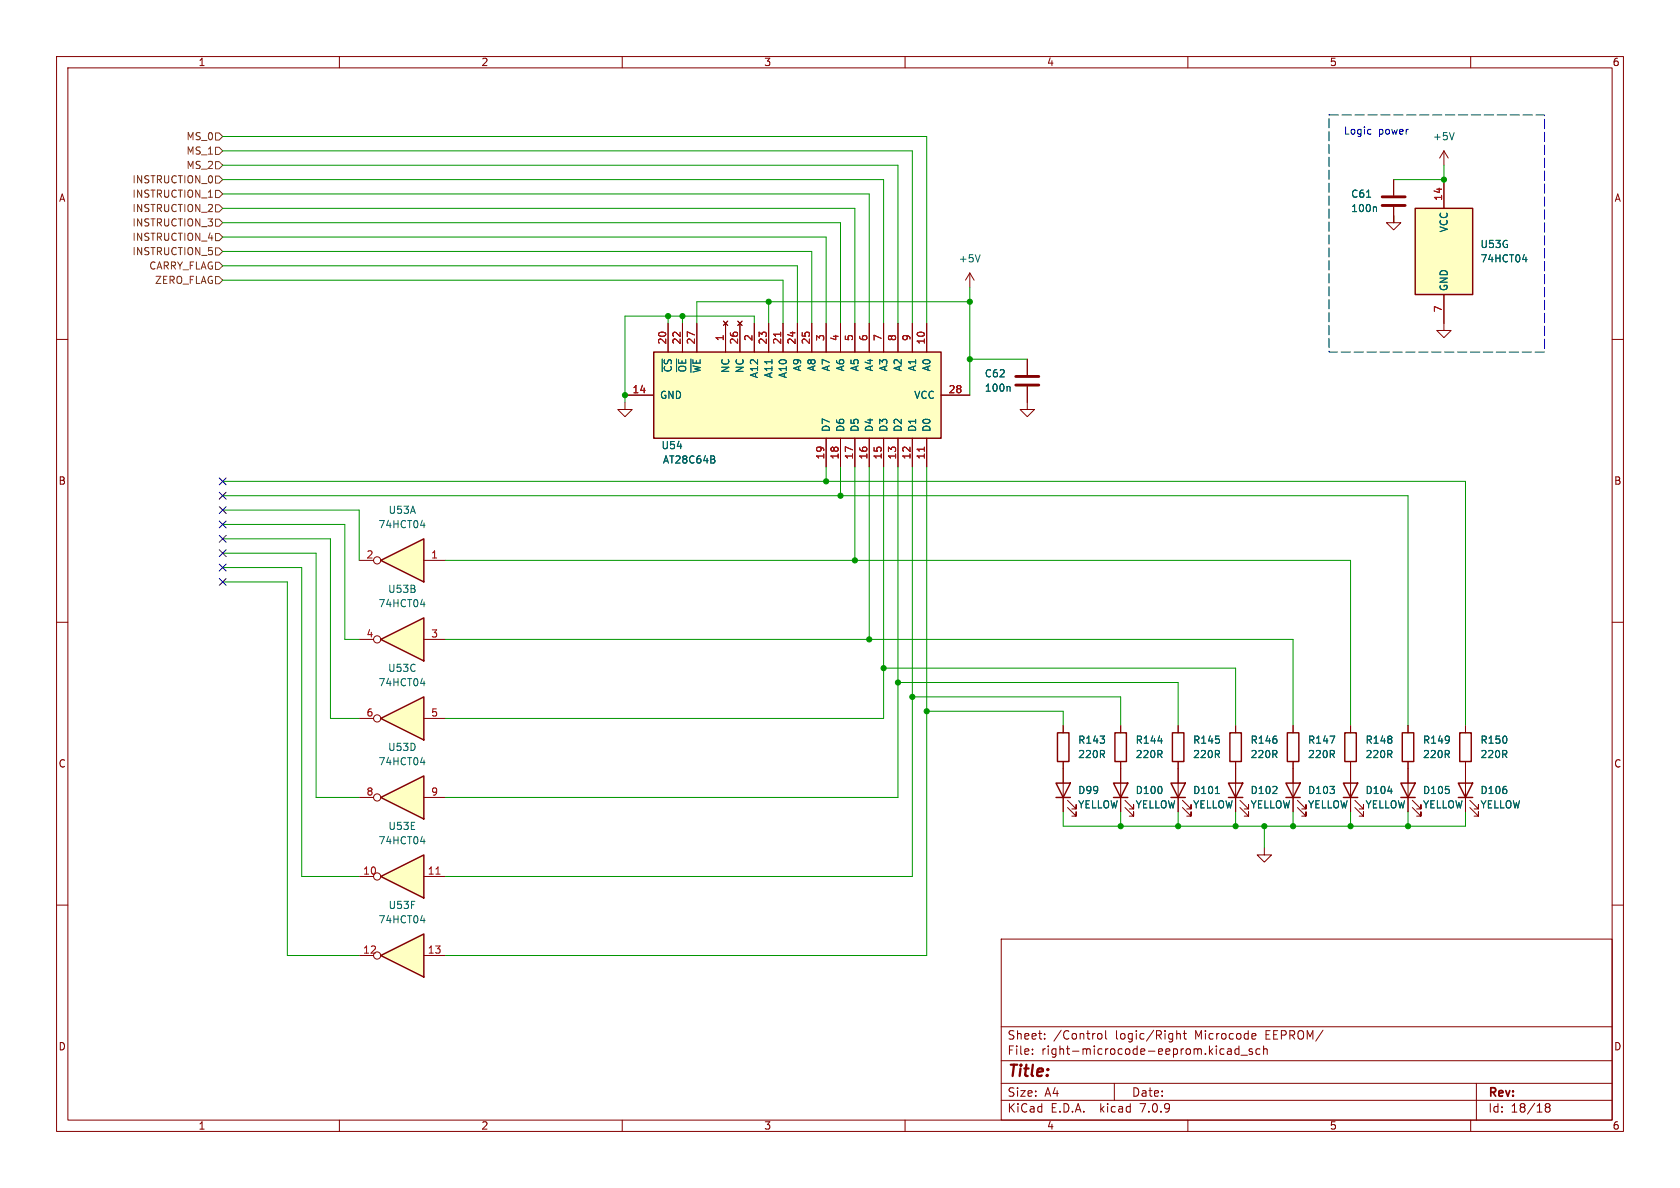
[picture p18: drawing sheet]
<svg xmlns="http://www.w3.org/2000/svg" width="297mm" height="210mm" viewBox="0 0 297 210" stroke-linecap="round" stroke-linejoin="round" font-family="sans-serif">
<defs><g id="words">
<text font-size="2.8" fill="#840000" x="178" y="190.9">Title:</text>
<g font-size="2.1" fill="#840000">
<text x="178" y="184">Sheet:</text>
<text x="186.2" y="184">/Control</text>
<text x="197.2" y="184">logic/Right</text>
<text x="211.4" y="184">Microcode</text>
<text x="224" y="184">EEPROM/</text>
<text x="178" y="186.7">File:</text>
<text x="184.1" y="186.7">right-microcode-eeprom.kicad_sch</text>
<text x="178" y="196.9">KiCad</text>
<text x="178" y="194.1">Size:</text>
<text x="184.7" y="194.1">A4</text>
<text x="185.7" y="196.9">E.D.A.</text>
<text x="194.6" y="196.9">kicad</text>
<text x="200" y="194.1">Date:</text>
<text x="201.8" y="196.9">7.0.9</text>
<text x="263" y="194.3">Rev:</text>
<text x="263" y="196.9">Id:</text>
<text x="267.1" y="196.9">18/18</text>
</g>
<g font-size="1.8" fill="#840000">
<text x="35" y="11.9">1</text>
<text x="85" y="11.9">2</text>
<text x="135" y="11.9">3</text>
<text x="185" y="11.9">4</text>
<text x="235" y="11.9">5</text>
<text x="285" y="11.9">6</text>
<text x="10.3" y="35.9">A</text>
<text x="285.3" y="35.9">A</text>
<text x="10.3" y="85.9">B</text>
<text x="285.3" y="85.9">B</text>
<text x="10.3" y="135.9">C</text>
<text x="285.3" y="135.9">C</text>
<text x="10.3" y="185.9">D</text>
<text x="285.3" y="185.9">D</text>
<text x="35" y="199.9">1</text>
<text x="85" y="199.9">2</text>
<text x="135" y="199.9">3</text>
<text x="185" y="199.9">4</text>
<text x="235" y="199.9">5</text>
<text x="285" y="199.9">6</text>
</g>
<g font-size="1.8" fill="#0000c2">
<text x="237.5" y="23.9">Logic</text>
<text x="243.7" y="23.9">power</text>
</g>
<g font-size="1.8" fill="#725600">
<text x="32.9" y="25">MS_0</text>
<text x="32.9" y="27.5">MS_1</text>
<text x="23.3" y="35.2">INSTRUCTION_1</text>
<text x="23.3" y="32.6">INSTRUCTION_0</text>
<text x="32.9" y="30.1">MS_2</text>
<text x="23.3" y="40.2">INSTRUCTION_3</text>
<text x="23.3" y="37.7">INSTRUCTION_2</text>
<text x="23.3" y="45.3">INSTRUCTION_5</text>
<text x="23.3" y="42.8">INSTRUCTION_4</text>
<text x="26.3" y="47.9">CARRY_FLAG</text>
<text x="27.3" y="50.4">ZERO_FLAG</text>
</g>
<g font-size="1.8" fill="#006464">
<text x="253.2" y="25">+5V</text>
<text x="238.8" y="35.2">C61</text>
<text x="238.8" y="37.7">100n</text>
<text x="256.1" y="41.2" transform="rotate(-90 256.1 41.2)">VCC</text>
<text x="169.4" y="46.6">+5V</text>
<text x="261.6" y="44">U53G</text>
<text x="261.6" y="46.6">74HCT04</text>
<text x="256.1" y="51.6" transform="rotate(-90 256.1 51.6)">GND</text>
<text x="119" y="65.9" transform="rotate(-90 119 65.9)">~{CS}</text>
<text x="121.5" y="65.9" transform="rotate(-90 121.5 65.9)">~{OE}</text>
<text x="141.8" y="65.7" transform="rotate(-90 141.8 65.7)">A9</text>
<text x="144.4" y="65.7" transform="rotate(-90 144.4 65.7)">A8</text>
<text x="146.9" y="65.7" transform="rotate(-90 146.9 65.7)">A7</text>
<text x="149.5" y="65.7" transform="rotate(-90 149.5 65.7)">A6</text>
<text x="152" y="65.7" transform="rotate(-90 152 65.7)">A5</text>
<text x="154.5" y="65.7" transform="rotate(-90 154.5 65.7)">A4</text>
<text x="157.1" y="65.7" transform="rotate(-90 157.1 65.7)">A3</text>
<text x="159.6" y="65.7" transform="rotate(-90 159.6 65.7)">A2</text>
<text x="162.2" y="65.7" transform="rotate(-90 162.2 65.7)">A1</text>
<text x="164.7" y="65.7" transform="rotate(-90 164.7 65.7)">A0</text>
<text x="116.6" y="70.7">GND</text>
<text x="124.1" y="66" transform="rotate(-90 124.1 66)">~{WE}</text>
<text x="129.1" y="66" transform="rotate(-90 129.1 66)">NC</text>
<text x="131.7" y="66" transform="rotate(-90 131.7 66)">NC</text>
<text x="134.2" y="67" transform="rotate(-90 134.2 67)">A12</text>
<text x="136.8" y="67" transform="rotate(-90 136.8 67)">A11</text>
<text x="139.3" y="67" transform="rotate(-90 139.3 67)">A10</text>
<text x="161.5" y="70.7">VCC</text>
<text x="174" y="69.4">100n</text>
<text x="174" y="66.9">C62</text>
<text x="146.9" y="76.5" transform="rotate(-90 146.9 76.5)">D7</text>
<text x="149.5" y="76.5" transform="rotate(-90 149.5 76.5)">D6</text>
<text x="152" y="76.5" transform="rotate(-90 152 76.5)">D5</text>
<text x="154.5" y="76.5" transform="rotate(-90 154.5 76.5)">D4</text>
<text x="157.1" y="76.5" transform="rotate(-90 157.1 76.5)">D3</text>
<text x="159.6" y="76.5" transform="rotate(-90 159.6 76.5)">D2</text>
<text x="162.2" y="76.5" transform="rotate(-90 162.2 76.5)">D1</text>
<text x="164.7" y="76.5" transform="rotate(-90 164.7 76.5)">D0</text>
<text x="116.8" y="79.6">U54</text>
<text x="117.1" y="82.1">AT28C64B</text>
<text x="66.8" y="93.6">74HCT04</text>
<text x="68.6" y="91">U53A</text>
<text x="66.8" y="107.5">74HCT04</text>
<text x="68.5" y="105">U53B</text>
<text x="68.5" y="119">U53C</text>
<text x="66.8" y="121.5">74HCT04</text>
<text x="190.5" y="131.7">R143</text>
<text x="200.7" y="131.7">R144</text>
<text x="210.8" y="131.7">R145</text>
<text x="221" y="131.7">R146</text>
<text x="231.1" y="131.7">R147</text>
<text x="241.3" y="131.7">R148</text>
<text x="251.5" y="131.7">R149</text>
<text x="261.6" y="131.7">R150</text>
<text x="66.8" y="135.5">74HCT04</text>
<text x="68.5" y="132.9">U53D</text>
<text x="190.5" y="134.2">220R</text>
<text x="200.7" y="134.2">220R</text>
<text x="210.8" y="134.2">220R</text>
<text x="221" y="134.2">220R</text>
<text x="231.1" y="134.2">220R</text>
<text x="241.3" y="134.2">220R</text>
<text x="251.5" y="134.2">220R</text>
<text x="261.6" y="134.2">220R</text>
<text x="190.5" y="143.1">YELLOW</text>
<text x="190.5" y="140.6">D99</text>
<text x="200.7" y="140.6">D100</text>
<text x="200.7" y="143.1">YELLOW</text>
<text x="210.8" y="140.6">D101</text>
<text x="210.8" y="143.1">YELLOW</text>
<text x="221" y="140.6">D102</text>
<text x="221" y="143.1">YELLOW</text>
<text x="231.1" y="140.6">D103</text>
<text x="231.1" y="143.1">YELLOW</text>
<text x="241.3" y="140.6">D104</text>
<text x="241.3" y="143.1">YELLOW</text>
<text x="251.5" y="140.6">D105</text>
<text x="251.5" y="143.1">YELLOW</text>
<text x="261.6" y="140.6">D106</text>
<text x="261.6" y="143.1">YELLOW</text>
<text x="66.8" y="149.5">74HCT04</text>
<text x="68.6" y="146.9">U53E</text>
<text x="68.6" y="160.9">U53F</text>
<text x="66.8" y="163.4">74HCT04</text>
</g>
<g font-size="1.8" fill="#a90000">
<text x="255" y="35.6" transform="rotate(-90 255 35.6)">14</text>
<text x="255" y="55.3" transform="rotate(-90 255 55.3)">7</text>
<text x="117.9" y="61" transform="rotate(-90 117.9 61)">20</text>
<text x="120.4" y="61" transform="rotate(-90 120.4 61)">22</text>
<text x="122.9" y="61" transform="rotate(-90 122.9 61)">27</text>
<text x="128" y="60.4" transform="rotate(-90 128 60.4)">1</text>
<text x="130.6" y="61" transform="rotate(-90 130.6 61)">26</text>
<text x="133.1" y="60.4" transform="rotate(-90 133.1 60.4)">2</text>
<text x="135.6" y="61" transform="rotate(-90 135.6 61)">23</text>
<text x="138.2" y="61" transform="rotate(-90 138.2 61)">21</text>
<text x="140.7" y="61" transform="rotate(-90 140.7 61)">24</text>
<text x="143.3" y="61" transform="rotate(-90 143.3 61)">25</text>
<text x="145.8" y="60.4" transform="rotate(-90 145.8 60.4)">3</text>
<text x="148.3" y="60.4" transform="rotate(-90 148.3 60.4)">4</text>
<text x="150.9" y="60.4" transform="rotate(-90 150.9 60.4)">5</text>
<text x="153.4" y="60.4" transform="rotate(-90 153.4 60.4)">6</text>
<text x="156" y="60.4" transform="rotate(-90 156 60.4)">7</text>
<text x="158.5" y="60.4" transform="rotate(-90 158.5 60.4)">8</text>
<text x="161" y="60.4" transform="rotate(-90 161 60.4)">9</text>
<text x="163.6" y="61" transform="rotate(-90 163.6 61)">10</text>
<text x="111.7" y="69.6">14</text>
<text x="167.6" y="69.6">28</text>
<text x="145.8" y="81.3" transform="rotate(-90 145.8 81.3)">19</text>
<text x="148.3" y="81.3" transform="rotate(-90 148.3 81.3)">18</text>
<text x="150.9" y="81.3" transform="rotate(-90 150.9 81.3)">17</text>
<text x="153.4" y="81.3" transform="rotate(-90 153.4 81.3)">16</text>
<text x="156" y="81.3" transform="rotate(-90 156 81.3)">15</text>
<text x="158.5" y="81.3" transform="rotate(-90 158.5 81.3)">13</text>
<text x="161" y="81.3" transform="rotate(-90 161 81.3)">12</text>
<text x="163.6" y="81.3" transform="rotate(-90 163.6 81.3)">11</text>
<text x="64.7" y="98.8">2</text>
<text x="76.1" y="98.8">1</text>
<text x="64.7" y="112.8">4</text>
<text x="76.1" y="112.8">3</text>
<text x="64.7" y="126.7">6</text>
<text x="76.1" y="126.7">5</text>
<text x="64.7" y="140.7">8</text>
<text x="76.1" y="140.7">9</text>
<text x="64.1" y="154.7">10</text>
<text x="75.5" y="154.7">11</text>
<text x="64.1" y="168.7">12</text>
<text x="75.5" y="168.7">13</text>
</g>
</g></defs>
<g fill="none" stroke="#840000" stroke-width=".18">
<path d="M10 10h277v190h-277zM12 12h273v186h-273zM60 10v2M110 10v2M160 10v2M210 10v2M260 10v2M10 60h2M171.4 48.3l-.7 1.2M171.4 48.3v2.5M171.4 48.3l.8 1.2M285 60h2"/>
<path d="M10 110h2M285 110h2M198.1 135.9v7.6M10 160h2M198.9 142.7l1.5 1.6v-.8v.8h-.8M198.9 141.5l1.5 1.5v-.8v.8h-.8M285 160h2M177 166h108v32h-108zM60 198v2M110 198v2M160 198v2M177 194.5h108"/>
<path d="M177 191.5h108M177 187.5h108M177 181.5h108M182.5 186.3v.1M182.5 185.5v.1M184.7 183.6v.1M184.7 182.8v.1M194.1 182.8l.4-.1 .3 .3v.4l-.1 .2-.4 .1-.2-.1M195.5 182.2v1.3l.2 .2M197 191.5v3M208 182.8l.2-.1 .4 .1 .1 .9M208 182.2v1.5"/>
<path d="M209.2 182.7h.5M209.4 182.2v1.3l.3 .2M210 198v2M217 185.5h.6l.1 .9M217.7 185.8h-.5a.29 .29 0 0 0-.2 .3 .29 .29 0 0 0 .2 .3l.5-.1M219 185.5l-.4-.1-.3 .3v.4l.2 .2h.5M219 184.9v1.5M219.4 186.5h1.1M221.4 185.5l-.4-.1-.2 .2 .1 .2 .5 .2v.3h-.6M221.5 182.7l.5 .1v.3l-.7 .1M222 183.6l-.5 .1M222.7 185.5l-.4-.1-.3 .3v.4l.2 .2h.5"/>
<path d="M223.4 185.5l.2-.1 .4 .1v.9M223.4 184.9v1.5M260 198v2M261 191.5v6.5M273.5 195.7l-.3-.2 .3-.4h.2l.3 .3-.3 .3M273.5 195.7l-.3 .3v.3l.3 .3h.2l.3-.3v-.4l-.3-.2M273.5 195.7h.2"/>
</g>
<path d="M196.8 138.4h2.6l-1.3 2.6zM196.8 141h2.6" fill="none" stroke="#840000" stroke-width=".25"/>
<path d="M173.3 45l-.5 1.3" fill="none" stroke="#006464" stroke-width=".18"/>
<path d="M67.3 141l7.6-3.8v7.6z" fill="#ffffc2"/>
<path d="M67.3 141l7.6-3.8v7.6z" fill="none" stroke="#840000" stroke-width=".25"/>
<g fill="none" stroke="#840000" stroke-width=".18">
<path d="M63.5 141h2.5M74.9 141h3.8"/>
<circle cx="66.7" cy="141" r=".63"/>
</g>
<path d="M74.4 134.8h.7M75 134.4v.8" fill="none" stroke="#006464" stroke-width=".18"/>
<path d="M67.3 168.9l7.6-3.8v7.6z" fill="#ffffc2"/>
<path d="M67.3 168.9l7.6-3.8v7.6z" fill="none" stroke="#840000" stroke-width=".25"/>
<g fill="none" stroke="#840000" stroke-width=".18">
<path d="M63.5 168.9h2.5M74.9 168.9h3.8"/>
<circle cx="66.7" cy="168.9" r=".63"/>
</g>
<path d="M74.4 162.7h.7M75 162.3v.8" fill="none" stroke="#006464" stroke-width=".18"/>
<path d="M67.3 154.9l7.6-3.8v7.7z" fill="#ffffc2"/>
<path d="M67.3 154.9l7.6-3.8v7.7z" fill="none" stroke="#840000" stroke-width=".25"/>
<g fill="none" stroke="#840000" stroke-width=".18">
<path d="M63.5 154.9h2.5M74.9 154.9h3.8"/>
<circle cx="66.7" cy="154.9" r=".63"/>
</g>
<path d="M77.1 154.5h.7" fill="none" stroke="#a90000" stroke-width=".18"/>
<path d="M74.4 148.7h.7M75 148.3v.9" fill="none" stroke="#006464" stroke-width=".18"/>
<path d="M67.3 99.1l7.6-3.8v7.6z" fill="#ffffc2"/>
<path d="M67.3 99.1l7.6-3.8v7.6z" fill="none" stroke="#840000" stroke-width=".25"/>
<g fill="none" stroke="#840000" stroke-width=".18">
<path d="M63.5 99.1h2.5M74.9 99.1h3.8"/>
<circle cx="66.7" cy="99.1" r=".63"/>
</g>
<path d="M74.4 92.9h.7M75 92.4v.9" fill="none" stroke="#006464" stroke-width=".18"/>
<path d="M67.3 127l7.6-3.8v7.6z" fill="#ffffc2"/>
<path d="M67.3 127l7.6-3.8v7.6z" fill="none" stroke="#840000" stroke-width=".25"/>
<g fill="none" stroke="#840000" stroke-width=".18">
<path d="M63.5 127h2.5M74.9 127h3.8"/>
<circle cx="66.7" cy="127" r=".63"/>
</g>
<path d="M74.4 120.8h.7M75 120.4v.8" fill="none" stroke="#006464" stroke-width=".18"/>
<path d="M67.3 113l7.6-3.8v7.6z" fill="#ffffc2"/>
<g fill="none" stroke="#840000" stroke-width=".25">
<path d="M250.2 36.8h10.1v15.3h-10.1zM115.6 62.2h50.8v15.3h-50.8zM67.3 113l7.6-3.8v7.6zM186.7 138.4h2.5l-1.2 2.6zM186.9 129.5h2.1v5.1h-2.1zM197.1 129.5h2v5.1h-2zM207 138.4h2.5l-1.2 2.6zM207.3 129.5h2v5.1h-2zM217.2 138.4h2.5l-1.3 2.6zM217.4 129.5h2.1v5.1h-2.1zM227.3 138.4h2.6l-1.3 2.6zM227.6 129.5h2v5.1h-2z"/>
<path d="M237.5 138.4h2.5l-1.2 2.6zM237.7 129.5h2.1v5.1h-2.1zM247.6 138.4h2.6l-1.3 2.6zM247.9 129.5h2v5.1h-2zM257.8 138.4h2.5l-1.2 2.6zM258.1 129.5h2v5.1h-2zM186.7 141h2.5M207 141h2.5M217.2 141h2.5M227.3 141h2.6M237.5 141h2.5M247.6 141h2.6"/>
<path d="M257.8 141h2.5"/>
</g>
<g fill="none" stroke="#840000" stroke-width=".18">
<path d="M246.4 36.6v2.8h-1.3l1.3 1.2 1.2-1.2h-1.2v-1.3M246.4 31.8v2.7M255.3 26.7v2.5M255.3 31.8v5M255.3 26.7l-.8 1.2M255.3 26.7l.7 1.2M118.1 57.2v5M120.6 57.2v5M123.2 57.2v5M127.9 56.8l.8 .7M128.3 57.2v5M128.7 56.8l-.8 .7"/>
<path d="M130.4 56.8l.8 .7M130.8 57.2v5M131.2 56.8l-.8 .7M133.3 57.2v5M135.9 57.2v5M138.4 57.2v5M141 57.2v5M143.5 57.2v5M146 57.2v5M148.6 57.2v5M151.1 57.2v5M153.7 57.2v5"/>
<path d="M156.2 57.2v5M158.7 57.2v5M161.3 57.2v5M163.8 57.2v5M255.3 52.1v6.3h1.2l-1.2 1.3-1.3-1.3h1.3M110.5 71.1v1.3h1.3l-1.3 1.3-1.3-1.3h1.3M110.5 69.9h5.1M146 77.5v5.1M148.6 77.5v5.1M151.1 77.5v5.1M153.7 77.5v5.1M156.2 77.5v5.1"/>
<path d="M158.7 77.5v5.1M161.3 77.5v5.1M163.8 77.5v5.1M166.4 69.9h5M181.6 68.3v4.1h1.3l-1.3 1.3-1.3-1.3h1.3M181.6 63.5v2.8M63.5 113h2.5M74.9 113h3.8M188 128.3v1.2M188 134.6v8.9M198.1 128.3v1.2M198.1 134.6v3.8"/>
<path d="M208.3 128.3v1.2M208.3 134.6v8.9M218.4 128.3v1.2M218.4 134.6v8.9M228.6 128.3v1.2M228.6 134.6v8.9M238.8 128.3v1.2M238.8 134.6v8.9M248.9 128.3v1.2M248.9 134.6v8.9M259.1 128.3v1.2M259.1 134.6v8.9"/>
<path d="M188.7 142.7l1.5 1.6v-.8v.8h-.7M188.7 141.5l1.5 1.5v-.8v.8h-.7M198.1 141v2.5M209 142.7l1.6 1.6v-.8v.8h-.8M209 141.5l1.6 1.5v-.8v.8h-.8M219.2 142.7l1.5 1.6v-.8v.8h-.7M219.2 141.5l1.5 1.5v-.8v.8h-.7M223.5 149.9v1.2h1.3l-1.3 1.3-1.3-1.3h1.3M229.4 142.7l1.5 1.6v-.8v.8h-.8M229.4 141.5l1.5 1.5v-.8v.8h-.8M239.5 142.7l1.5 1.6v-.8v.8h-.7M239.5 141.5l1.5 1.5v-.8v.8h-.7"/>
<path d="M249.7 142.7l1.5 1.6v-.8v.8h-.8M249.7 141.5l1.5 1.5v-.8v.8h-.8M259.8 142.7l1.6 1.6v-.8v.8h-.8M259.8 141.5l1.6 1.5v-.8v.8h-.8"/>
<circle cx="66.7" cy="113" r=".63"/>
</g>
<g fill="none" stroke="#006464" stroke-width=".18">
<path d="M241.6 34.9h.7M243.2 36.6l.1 .1v.7M257.1 23.4l-.4 1.3M269.2 45.9h.8M269.8 45.5v.8M178.4 68.3l.2 .2v.7M126.3 81.3l.1 .1-.1 .4M126.3 80.7v.4M74.4 106.8h.7M75 106.4v.9M204.7 131h.8M235.1 130.1h.9l-.6 1.3"/>
<path d="M245.3 139.9h.8M214.9 140.3h.7"/>
</g>
<g fill="#ffffc2" stroke="#ffffc2" stroke-width=".18">
<path d="M115.6 62.2h50.8v15.3h-50.8z"/>
<path d="M250.2 36.8h10.1v15.3h-10.1z"/>
</g>
<path d="M138 58.7v.7M163.4 79v.8" fill="none" stroke="#a90000" stroke-width=".18"/>
<path d="M244.3 36.3h4.1M244.3 34.8h4.1M179.6 68.1h4M179.6 66.5h4" fill="none" stroke="#840000" stroke-width=".51"/>
<path d="M38.1 38.7h.6l.7 .7-.7 .6h-.6zM38.1 23.5h.6l.7 .6-.7 .7h-.6zM38.1 36.2h.6l.7 .6-.7 .7h-.6zM38.1 33.7h.6l.7 .6-.7 .6h-.6zM38.1 28.6h.6l.7 .6-.7 .6h-.6zM38.1 26h.6l.7 .7-.7 .6h-.6zM38.1 31.1h.6l.7 .7-.7 .6h-.6zM38.1 46.4h.6l.7 .6-.7 .6h-.6zM38.1 48.9h.6l.7 .6-.7 .7h-.6zM38.1 43.8h.6l.7 .7-.7 .6h-.6zM38.1 41.3h.6l.7 .6-.7 .6h-.6z" fill="none" stroke="#725600" stroke-width=".18"/>
<path d="M242.2 22.9h.2M242.4 23.7h-.2" fill="none" stroke="#0000c2" stroke-width=".18"/>
<path d="M234.9 20.3h38.1v41.9h-38.1v-41.9" fill="none" stroke="#0000c2" stroke-width=".18" stroke-dasharray="1.7 .6"/>
<g fill="none" stroke="#009600" stroke-width=".18">
<path d="M39.4 26.7h121.9v30.5M39.4 24.1h124.4v33.1M39.4 31.8h116.8v25.4M39.4 29.2h119.3v28M39.4 36.8h111.7v20.4M39.4 39.4h109.2v17.8M39.4 34.3h114.3v22.9M246.4 38.1v1.3M255.3 29.2v2.6h-8.9M39.4 47h101.6v10.2M39.4 41.9h106.6v15.3M39.4 44.5h104.1v12.7"/>
<path d="M39.4 49.5h99v7.7M118.1 55.9v1.3M120.6 55.9v1.3M133.3 57.2v-1.3h-22.8v15.2M135.9 53.3v3.9M171.4 50.8v19.1M171.4 53.3h-48.2v3.9M171.4 63.5h10.2M39.4 95.3h19v31.7h5.1M39.4 97.8h16.5v43.2h7.6M39.4 92.7h21.6v20.3h2.5M39.4 90.2h24.1v8.9"/>
<path d="M39.4 87.6h209.5v40.7M39.4 85.1h219.7v43.2M78.7 99.1h160.1v29.2M146 82.6v2.5M148.6 82.6v5M151.1 82.6v16.5M153.7 82.6v30.4M156.2 82.6v44.4h-77.5M158.7 82.6v58.4h-80M161.3 82.6v72.3h-82.6M163.8 82.6v86.3h-85.1M39.4 100.3h13.9v54.6h10.2"/>
<path d="M39.4 102.9h11.4v66h12.7M78.7 113h149.9v15.3M156.2 118.1h62.2v10.2M158.7 120.7h49.6v7.6M161.3 123.2h36.8v5.1M163.8 125.7h24.2v2.6M188 143.5v2.6h71.1v-2.6M198.1 143.5v2.6M208.3 143.5v2.6M218.4 143.5v2.6M223.5 146.1v3.8M228.6 143.5v2.6"/>
<path d="M238.8 143.5v2.6M248.9 143.5v2.6"/>
</g>
<g fill="none" stroke="#000084" stroke-width=".18">
<path d="M38.8 97.2l1.2 1.2M38.8 99.7l1.2 1.2M38.8 84.5l1.2 1.2M38.8 87l1.2 1.2M38.8 89.6l1.2 1.2M38.8 92.1l1.2 1.2M38.8 94.6l1.2 1.3M40 97.2l-1.2 1.2M40 99.7l-1.2 1.2M40 84.5l-1.2 1.2M40 87l-1.2 1.2M40 89.6l-1.2 1.2"/>
<path d="M40 92.1l-1.2 1.2M40 94.6l-1.2 1.3M38.8 102.3l1.2 1.2M40 102.3l-1.2 1.2"/>
</g>
<g fill="#009600" stroke="#009600" stroke-width=".18">
<circle cx="146" cy="85.1" r=".46"/>
<circle cx="148.6" cy="87.6" r=".46"/>
<circle cx="135.9" cy="53.3" r=".46"/>
<circle cx="120.6" cy="55.9" r=".46"/>
<circle cx="118.1" cy="55.9" r=".46"/>
<circle cx="171.4" cy="63.5" r=".46"/>
<circle cx="171.4" cy="53.3" r=".46"/>
<circle cx="218.4" cy="146.1" r=".46"/>
<circle cx="208.3" cy="146.1" r=".46"/>
<circle cx="198.1" cy="146.1" r=".46"/>
<circle cx="223.5" cy="146.1" r=".46"/>
<circle cx="238.8" cy="146.1" r=".46"/>
<circle cx="228.6" cy="146.1" r=".46"/>
<circle cx="248.9" cy="146.1" r=".46"/>
<circle cx="161.3" cy="123.2" r=".46"/>
<circle cx="158.7" cy="120.7" r=".46"/>
<circle cx="151.1" cy="99.1" r=".46"/>
<circle cx="156.2" cy="118.1" r=".46"/>
<circle cx="153.7" cy="113" r=".46"/>
<circle cx="163.8" cy="125.7" r=".46"/>
<circle cx="255.3" cy="31.8" r=".46"/>
<circle cx="110.5" cy="69.9" r=".46"/>
</g>
<use href="#words"/>
</svg>
